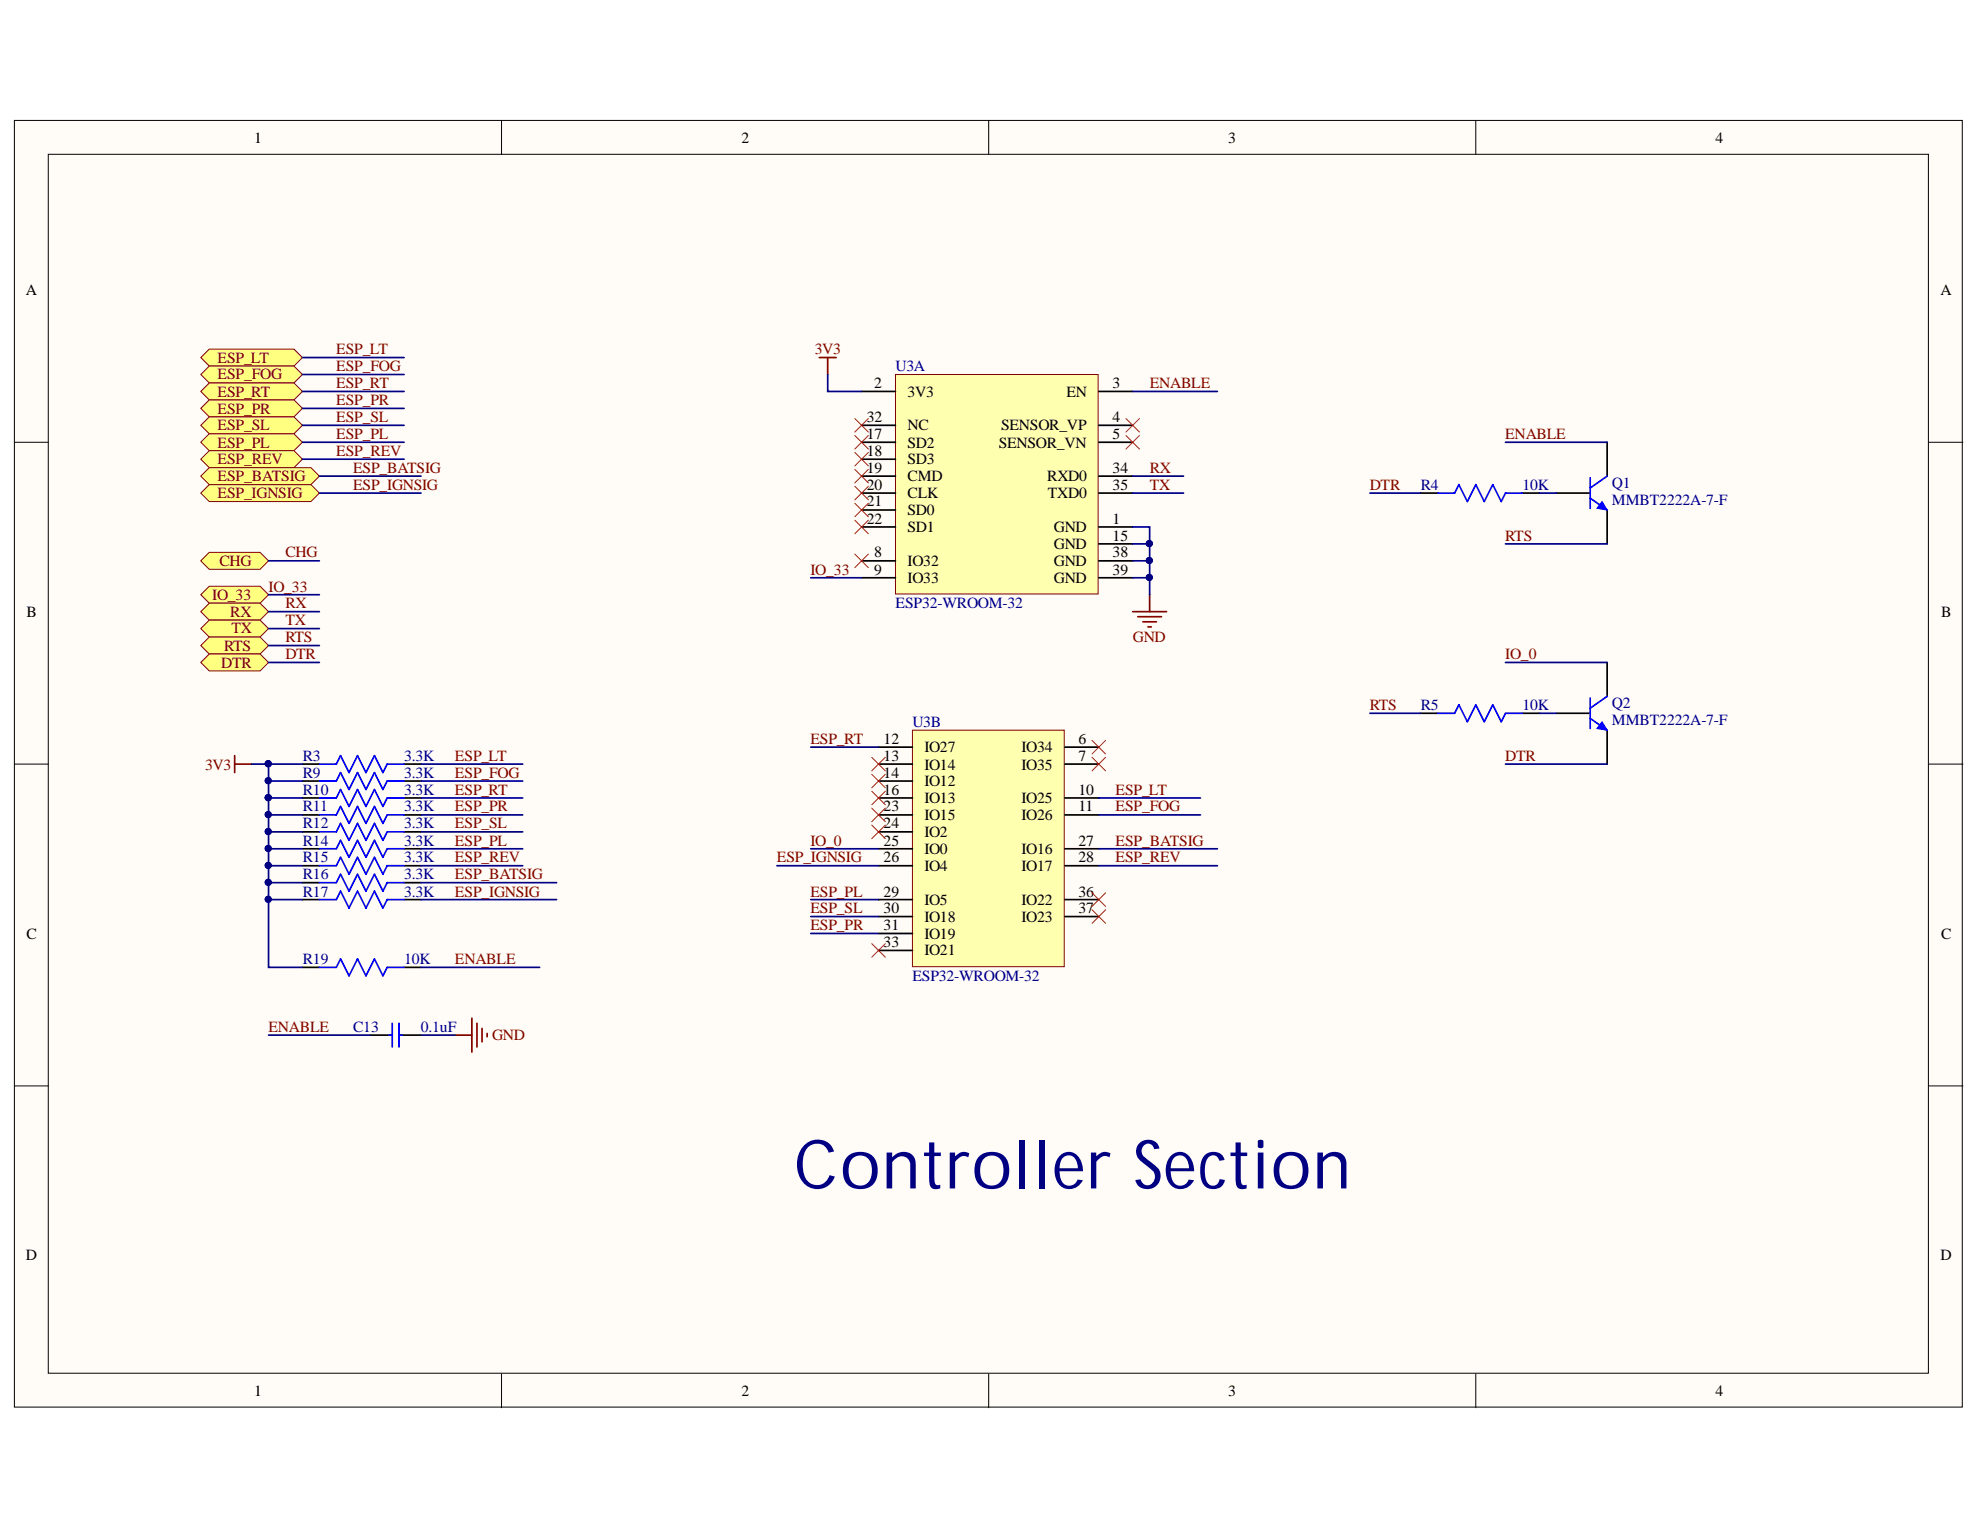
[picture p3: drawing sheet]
<svg xmlns="http://www.w3.org/2000/svg" width="279mm" height="216mm" viewBox="0 0 279 216" stroke-linecap="round" stroke-linejoin="round" font-family="sans-serif">
<defs><g id="words">
<text font-size="9.6" fill="#000080" x="112" y="167.7">Controller Section</text>
<g font-size="2.2">
<text x="35.9" y="20.1">1</text>
<text x="104.6" y="20.1">2</text>
<text x="173.3" y="20.1">3</text>
<text x="242.1" y="20.1">4</text>
<text x="3.6" y="41.6">A</text>
<text x="273.8" y="41.6">A</text>
<text x="122.3" y="59.5">32</text>
<text x="123.3" y="54.8">2</text>
<text x="128.1" y="56">3V3</text>
<text x="150.5" y="56">EN</text>
<text x="157" y="54.8">3</text>
<text x="157" y="59.5">4</text>
<text x="122.3" y="61.9">17</text>
<text x="122.3" y="64.4">18</text>
<text x="128.1" y="63.2">SD2</text>
<text x="128.1" y="65.5">SD3</text>
<text x="128.1" y="60.7">NC</text>
<text x="140.9" y="63.2">SENSOR_VN</text>
<text x="141.3" y="60.7">SENSOR_VP</text>
<text x="157" y="61.9">5</text>
<text x="122.3" y="66.7">19</text>
<text x="122.3" y="69.1">20</text>
<text x="122.3" y="71.5">21</text>
<text x="128.1" y="67.9">CMD</text>
<text x="128.1" y="70.3">CLK</text>
<text x="147.8" y="67.9">RXD0</text>
<text x="147.9" y="70.3">TXD0</text>
<text x="157" y="66.7">34</text>
<text x="157" y="69.1">35</text>
<text x="122.3" y="73.9">22</text>
<text x="128.1" y="72.7">SD0</text>
<text x="128.1" y="75.1">SD1</text>
<text x="148.7" y="75.1">GND</text>
<text x="148.7" y="77.5">GND</text>
<text x="157" y="73.9">1</text>
<text x="157" y="76.3">15</text>
<text x="123.3" y="78.7">8</text>
<text x="123.3" y="81.1">9</text>
<text x="128.1" y="79.8">IO32</text>
<text x="128.1" y="82.3">IO33</text>
<text x="148.7" y="79.8">GND</text>
<text x="148.7" y="82.3">GND</text>
<text x="157" y="78.7">38</text>
<text x="157" y="81.1">39</text>
<text x="3.7" y="87">B</text>
<text x="273.9" y="87">B</text>
<text x="124.7" y="105">12</text>
<text x="124.7" y="107.3">13</text>
<text x="130.4" y="106.1">IO27</text>
<text x="144.1" y="106.1">IO34</text>
<text x="152.2" y="105">6</text>
<text x="152.2" y="107.3">7</text>
<text x="124.7" y="109.8">14</text>
<text x="124.7" y="112.1">16</text>
<text x="130.4" y="108.6">IO14</text>
<text x="130.4" y="111">IO12</text>
<text x="130.4" y="113.3">IO13</text>
<text x="144.1" y="108.6">IO35</text>
<text x="144.1" y="113.3">IO25</text>
<text x="152.2" y="112.1">10</text>
<text x="124.7" y="114.5">23</text>
<text x="124.7" y="116.9">24</text>
<text x="124.7" y="119.3">25</text>
<text x="130.4" y="115.7">IO15</text>
<text x="130.4" y="118.1">IO2</text>
<text x="144.1" y="115.7">IO26</text>
<text x="152.2" y="114.5">11</text>
<text x="152.2" y="119.3">27</text>
<text x="124.7" y="121.7">26</text>
<text x="130.4" y="120.5">IO0</text>
<text x="130.4" y="122.9">IO4</text>
<text x="144.1" y="120.5">IO16</text>
<text x="144.1" y="122.9">IO17</text>
<text x="152.2" y="121.7">28</text>
<text x="124.7" y="126.5">29</text>
<text x="124.7" y="128.9">30</text>
<text x="124.7" y="131.3">31</text>
<text x="130.4" y="127.7">IO5</text>
<text x="130.4" y="130.1">IO18</text>
<text x="144.1" y="127.7">IO22</text>
<text x="144.1" y="130.1">IO23</text>
<text x="152.2" y="126.5">36</text>
<text x="152.2" y="128.9">37</text>
<text x="3.7" y="132.4">C</text>
<text x="124.7" y="133.6">33</text>
<text x="130.4" y="132.4">IO19</text>
<text x="130.4" y="134.8">IO21</text>
<text x="273.9" y="132.4">C</text>
<text x="3.6" y="177.8">D</text>
<text x="273.8" y="177.8">D</text>
<text x="35.9" y="197">1</text>
<text x="104.6" y="197">2</text>
<text x="173.3" y="197">3</text>
<text x="242.1" y="197">4</text>
</g>
<g font-size="2.2" fill="#800000">
<text x="30.7" y="51.2">ESP_LT</text>
<text x="30.7" y="53.5">ESP_FOG</text>
<text x="47.5" y="50">ESP_LT</text>
<text x="47.5" y="52.3">ESP_FOG</text>
<text x="115" y="50">3V3</text>
<text x="30.7" y="56">ESP_RT</text>
<text x="30.7" y="58.4">ESP_PR</text>
<text x="47.5" y="54.8">ESP_RT</text>
<text x="47.5" y="57.2">ESP_PR</text>
<text x="47.5" y="59.5">ESP_SL</text>
<text x="162.2" y="54.8">ENABLE</text>
<text x="30.7" y="60.7">ESP_SL</text>
<text x="30.7" y="63.2">ESP_PL</text>
<text x="30.7" y="65.5">ESP_REV</text>
<text x="47.5" y="61.9">ESP_PL</text>
<text x="47.5" y="64.4">ESP_REV</text>
<text x="212.4" y="61.9">ENABLE</text>
<text x="30.7" y="70.3">ESP_IGNSIG</text>
<text x="30.7" y="67.9">ESP_BATSIG</text>
<text x="49.8" y="69.1">ESP_IGNSIG</text>
<text x="49.8" y="66.7">ESP_BATSIG</text>
<text x="162.2" y="66.7">RX</text>
<text x="162.2" y="69.1">TX</text>
<text x="193.3" y="69.1">DTR</text>
<text x="212.4" y="76.3">RTS</text>
<text x="31" y="79.8">CHG</text>
<text x="37.9" y="83.5">IO_33</text>
<text x="40.3" y="78.7">CHG</text>
<text x="114.4" y="81.1">IO_33</text>
<text x="29.9" y="84.7">IO_33</text>
<text x="32.5" y="87">RX</text>
<text x="32.7" y="89.4">TX</text>
<text x="40.3" y="85.8">RX</text>
<text x="40.3" y="88.2">TX</text>
<text x="31.2" y="94.2">DTR</text>
<text x="31.6" y="91.8">RTS</text>
<text x="40.3" y="90.7">RTS</text>
<text x="40.3" y="93">DTR</text>
<text x="159.9" y="90.7">GND</text>
<text x="212.4" y="93">IO_0</text>
<text x="193.3" y="100.2">RTS</text>
<text x="64.2" y="107.3">ESP_LT</text>
<text x="114.4" y="105">ESP_RT</text>
<text x="212.4" y="107.3">DTR</text>
<text x="28.9" y="108.6">3V3</text>
<text x="64.2" y="109.8">ESP_FOG</text>
<text x="64.2" y="112.1">ESP_RT</text>
<text x="157.4" y="112.1">ESP_LT</text>
<text x="64.2" y="114.5">ESP_PR</text>
<text x="64.2" y="116.9">ESP_SL</text>
<text x="64.2" y="119.3">ESP_PL</text>
<text x="114.4" y="119.3">IO_0</text>
<text x="157.4" y="114.5">ESP_FOG</text>
<text x="157.4" y="119.3">ESP_BATSIG</text>
<text x="64.2" y="121.7">ESP_REV</text>
<text x="64.2" y="124.1">ESP_BATSIG</text>
<text x="109.6" y="121.7">ESP_IGNSIG</text>
<text x="157.4" y="121.7">ESP_REV</text>
<text x="64.2" y="126.5">ESP_IGNSIG</text>
<text x="114.4" y="131.3">ESP_PR</text>
<text x="114.4" y="128.9">ESP_SL</text>
<text x="114.4" y="126.5">ESP_PL</text>
<text x="64.2" y="136.1">ENABLE</text>
<text x="37.9" y="145.6">ENABLE</text>
<text x="69.4" y="146.8">GND</text>
</g>
<g font-size="2.2" fill="#000080">
<text x="126.4" y="52.3">U3A</text>
<text x="200.5" y="69.1">R4</text>
<text x="214.9" y="69.1">10K</text>
<text x="227.5" y="68.8">Q1</text>
<text x="227.5" y="71.3">MMBT2222A-7-F</text>
<text x="126.4" y="85.8">ESP32-WROOM-32</text>
<text x="200.5" y="100.2">R5</text>
<text x="214.9" y="100.2">10K</text>
<text x="227.5" y="100">Q2</text>
<text x="42.7" y="107.3">R3</text>
<text x="57" y="107.3">3.3K</text>
<text x="128.7" y="102.6">U3B</text>
<text x="227.5" y="102.3">MMBT2222A-7-F</text>
<text x="42.7" y="109.8">R9</text>
<text x="42.7" y="112.1">R10</text>
<text x="57" y="109.8">3.3K</text>
<text x="57" y="112.1">3.3K</text>
<text x="42.7" y="114.5">R11</text>
<text x="42.7" y="116.9">R12</text>
<text x="42.7" y="119.3">R14</text>
<text x="57" y="114.5">3.3K</text>
<text x="57" y="116.9">3.3K</text>
<text x="57" y="119.3">3.3K</text>
<text x="42.7" y="121.7">R15</text>
<text x="42.7" y="124.1">R16</text>
<text x="57" y="121.7">3.3K</text>
<text x="57" y="124.1">3.3K</text>
<text x="42.7" y="126.5">R17</text>
<text x="57" y="126.5">3.3K</text>
<text x="42.7" y="136.1">R19</text>
<text x="57" y="136.1">10K</text>
<text x="128.7" y="138.4">ESP32-WROOM-32</text>
<text x="49.8" y="145.6">C13</text>
<text x="59.4" y="145.6">0.1uF</text>
</g>
</g></defs>
<g fill="#fffcf8" stroke="#000" stroke-width=".14">
<path d="M2 17h274.9v181.6h-274.9z"/>
<path d="M6.8 21.8h265.3v172h-265.3z"/>
</g>
<path d="M70.8 17v4.8M139.5 17v4.8M208.3 17v4.8M2 62.4h4.8M272.2 62.4h4.8M2 107.8h4.8M272.2 107.8h4.8M2 153.2h4.8M272.2 153.2h4.8M70.8 193.9v4.8M139.5 193.9v4.8M208.3 193.9v4.8" fill="none" stroke="#000" stroke-width=".14"/>
<path d="M126.4 52.8h28.6v31h-28.6z" fill="#ffffb0" stroke="#800000" stroke-width=".14"/>
<g fill="none" stroke="#000" stroke-width=".24">
<path d="M121.6 55.2h4.8M155.1 55.2h4.7M121.6 74.4h4.8M121.6 60h4.8M121.6 62.4h4.8M121.6 64.8h4.8M121.6 67.2h4.8M121.6 69.6h4.8M121.6 72h4.8M121.6 79.1h4.8M155.1 74.4h4.7M155.1 60h4.7"/>
<path d="M155.1 62.4h4.7M155.1 76.7h4.7M155.1 67.2h4.7M155.1 69.6h4.7M155.1 79.1h4.7M121.6 81.5h4.8M155.1 81.5h4.7"/>
</g>
<path d="M128.8 103h21.4v33.4h-21.4z" fill="#ffffb0" stroke="#800000" stroke-width=".14"/>
<g fill="none" stroke="#000" stroke-width=".24">
<path d="M219.6 69.6h4.8M226.8 62.4v4.8M226.8 72v4.7M124 105.4h4.8M124 107.8h4.8M124 112.6h4.8M124 115h4.8M124 110.2h4.8M124 117.4h4.8M124 119.8h4.8M150.3 105.4h4.8M150.3 107.8h4.8"/>
<path d="M150.3 112.6h4.8M150.3 115h4.8M150.3 119.8h4.8M124 122.2h4.8M124 126.9h4.8M124 129.3h4.8M124 131.7h4.8M124 134.1h4.8M150.3 122.2h4.8M150.3 126.9h4.8M150.3 129.3h4.8"/>
</g>
<path d="M224.4 70.3l2.4 1.7M224.4 67.4v4.3M226.8 67.2l-2.4 1.7" fill="none" stroke="#00f" stroke-width=".24"/>
<path d="M226.1 70.8l.7 1.2-1.4-.3z" fill="#00f"/>
<path d="M226.1 70.8l.7 1.2-1.4-.3z" fill="none" stroke="#00f" stroke-width=".14"/>
<path d="M115.6 50.5h2.4M116.8 50.5v2.3" fill="none" stroke="#800000" stroke-width=".24"/>
<path d="M226.8 93.5v4.8M219.6 100.7h4.8M226.8 103v4.8" fill="none" stroke="#000" stroke-width=".24"/>
<path d="M224.4 98.5v4.3M226.8 98.3l-2.4 1.6M224.4 101.4l2.4 1.6" fill="none" stroke="#00f" stroke-width=".24"/>
<path d="M226.1 101.8l.7 1.2-1.4-.2z" fill="#00f"/>
<path d="M226.1 101.8l.7 1.2-1.4-.2z" fill="none" stroke="#00f" stroke-width=".14"/>
<path d="M159.8 86.3h4.8M160.6 87h3.3M161.3 87.7h1.9M162 88.5h.5M162.2 83.9v2.4" fill="none" stroke="#800000" stroke-width=".24"/>
<path d="M200.5 69.6h2.4M214.8 69.6h2.4M200.5 100.7h2.4M214.8 100.7h2.4" fill="none" stroke="#000" stroke-width=".24"/>
<path d="M202.9 69.6h2.4l.6-1.2 1.2 2.4 1.2-2.4 1.2 2.4 1.1-2.4 1.2 2.4 .6-1.2h2.4M202.9 100.7h2.4l.6-1.2 1.2 2.3 1.2-2.3 1.2 2.3 1.1-2.3 1.2 2.3 .6-1.1h2.4" fill="none" stroke="#00f" stroke-width=".24"/>
<g fill="#ffff80" stroke="#800000" stroke-width=".14">
<path d="M28.3 79.1l1.2-1.2h7.2l1.2 1.2-1.2 1.2h-7.2z" fill-rule="evenodd"/>
<path d="M28.3 83.9l1.2-1.2h7.2l1.2 1.2-1.2 1.2h-7.2z" fill-rule="evenodd"/>
</g>
<g fill="none" stroke="#f00" stroke-width=".14">
<path d="M120.6 59.1l1.9 1.9M122.5 59.1l-1.9 1.9M158.9 59.1l1.9 1.9M160.8 59.1l-1.9 1.9M120.6 61.5l1.9 1.9M120.6 63.8l1.9 2M120.6 66.2l1.9 1.9M120.6 68.6l1.9 1.9M120.6 71l1.9 1.9M120.6 73.4l1.9 1.9M122.5 61.5l-1.9 1.9M122.5 63.8l-1.9 2"/>
<path d="M122.5 66.2l-1.9 1.9M122.5 68.6l-1.9 1.9M122.5 71l-1.9 1.9M122.5 73.4l-1.9 1.9M158.9 61.5l1.9 1.9M160.8 61.5l-1.9 1.9M123 106.9l1.9 1.9M123 109.3l1.9 1.9M123 111.6l1.9 2M123 114l1.9 1.9M123 116.4l1.9 1.9M124.9 106.9l-1.9 1.9"/>
<path d="M124.9 109.3l-1.9 1.9M124.9 111.6l-1.9 2M124.9 114l-1.9 1.9M124.9 116.4l-1.9 1.9M154.1 106.9l1.9 1.9M154.1 104.5l1.9 1.9M156 106.9l-1.9 1.9M156 104.5l-1.9 1.9M123 133.2l1.9 1.9M124.9 133.2l-1.9 1.9M154.1 128.4l1.9 1.9M154.1 126l1.9 1.9"/>
<path d="M156 128.4l-1.9 1.9M156 126l-1.9 1.9"/>
</g>
<g fill="#ffff80" stroke="#800000" stroke-width=".14">
<path d="M28.3 86.3l1.2-1.2h7.2l1.2 1.2-1.2 1.2h-7.2z" fill-rule="evenodd"/>
<path d="M28.3 88.7l1.2-1.2h7.2l1.2 1.2-1.2 1.2h-7.2z" fill-rule="evenodd"/>
<path d="M28.3 91.1l1.2-1.2h7.2l1.2 1.2-1.2 1.2h-7.2z" fill-rule="evenodd"/>
<path d="M28.3 93.5l1.2-1.2h7.2l1.2 1.2-1.2 1.2h-7.2z" fill-rule="evenodd"/>
<path d="M28.3 50.5l1.2-1.2h12l1.2 1.2-1.2 1.2h-12z" fill-rule="evenodd"/>
<path d="M28.3 52.8l1.2-1.1h12l1.2 1.1-1.2 1.2h-12z" fill-rule="evenodd"/>
<path d="M28.3 69.6l1.2-1.2h14.4l1.2 1.2-1.2 1.2h-14.4z" fill-rule="evenodd"/>
<path d="M28.3 55.2l1.2-1.2h12l1.2 1.2-1.2 1.2h-12z" fill-rule="evenodd"/>
<path d="M28.3 57.6l1.2-1.2h12l1.2 1.2-1.2 1.2h-12z" fill-rule="evenodd"/>
<path d="M28.3 60l1.2-1.2h12l1.2 1.2-1.2 1.2h-12z" fill-rule="evenodd"/>
<path d="M28.3 62.4l1.2-1.2h12l1.2 1.2-1.2 1.2h-12z" fill-rule="evenodd"/>
<path d="M28.3 64.8l1.2-1.2h12l1.2 1.2-1.2 1.2h-12z" fill-rule="evenodd"/>
<path d="M28.3 67.2l1.2-1.2h14.4l1.2 1.2-1.2 1.2h-14.4z" fill-rule="evenodd"/>
</g>
<g fill="none" stroke="#000" stroke-width=".24">
<path d="M42.7 107.8h2.4M42.7 110.2h2.4M42.7 115h2.4M42.7 117.4h2.4M42.7 112.6h2.4M42.7 119.8h2.4M57 107.8h2.4M57 110.2h2.4M57 115h2.4M57 117.4h2.4M57 112.6h2.4M57 119.8h2.4"/>
<path d="M42.7 126.9h2.4M42.7 122.2h2.4M42.7 124.6h2.4M42.7 136.5h2.4M57 126.9h2.4M57 122.2h2.4M57 124.6h2.4M57 136.5h2.4M52.2 146.1h3.1M56.3 146.1h3.1"/>
</g>
<g fill="none" stroke="#00f" stroke-width=".24">
<path d="M45.1 107.8h2.4l.6-1.2 1.2 2.4 1.1-2.4 1.2 2.4 1.2-2.4 1.2 2.4 .6-1.2h2.4M45.1 112.6h2.4l.6-1.2 1.2 2.4 1.1-2.4 1.2 2.4 1.2-2.4 1.2 2.4 .6-1.2h2.4M45.1 117.4h2.4l.6-1.2 1.2 2.4 1.1-2.4 1.2 2.4 1.2-2.4 1.2 2.4 .6-1.2h2.4M45.1 110.2h2.4l.6-1.2 1.2 2.4 1.1-2.4 1.2 2.4 1.2-2.4 1.2 2.4 .6-1.2h2.4M45.1 115h2.4l.6-1.2 1.2 2.4 1.1-2.4 1.2 2.4 1.2-2.4 1.2 2.4 .6-1.2h2.4M45.1 119.8h2.4l.6-1.2 1.2 2.4 1.1-2.4 1.2 2.4 1.2-2.4 1.2 2.4 .6-1.2h2.4M45.1 124.6h2.4l.6-1.2 1.2 2.4 1.1-2.4 1.2 2.4 1.2-2.4 1.2 2.4 .6-1.2h2.4M45.1 126.9h2.4l.6-1.1 1.2 2.3 1.1-2.3 1.2 2.3 1.2-2.3 1.2 2.3 .6-1.2h2.4M45.1 136.5h2.4l.6-1.2 1.2 2.4 1.1-2.4 1.2 2.4 1.2-2.4 1.2 2.4 .6-1.2h2.4M45.1 122.2h2.4l.6-1.2 1.2 2.4 1.1-2.4 1.2 2.4 1.2-2.4 1.2 2.4 .6-1.2h2.4M54.9 146.1h.4M55.3 144.4v3.3"/>
<path d="M56.3 144.4v3.3M56.3 146.1h.5"/>
</g>
<path d="M33.1 106.6v2.4M33.1 107.8h2.4M64.2 146.1h2.4M66.6 143.7v4.8M67.3 144.4v3.3M68 145.1v1.9M68.7 145.8v.5" fill="none" stroke="#800000" stroke-width=".24"/>
<path d="M120.6 78.2l1.9 1.9M122.5 78.2l-1.9 1.9" fill="none" stroke="#f00" stroke-width=".14"/>
<g fill="none" stroke="#000080" stroke-width=".24">
<path d="M42.7 55.2h14.3M42.7 50.5h14.3M42.7 52.8h14.3M42.7 57.6h14.3M116.8 52.8v2.4h4.8M159.8 55.2h12M37.9 79.1h7.2M42.7 62.4h14.3M42.7 60h14.3M42.7 64.8h14.3M45.1 69.6h14.3M45.1 67.2h14.3"/>
<path d="M159.8 74.4h2.4v2.3h-2.4M159.8 79.1h2.4v2.4M159.8 69.6h7.2M159.8 67.2h7.2M162.2 76.7v2.4M193.3 69.6h7.2M212.4 62.4h14.4M212.4 76.7h14.4M217.2 69.6h2.4M37.9 93.5h7.2M37.9 83.9h7.2M37.9 86.3h7.2"/>
<path d="M37.9 88.7h7.2M37.9 91.1h7.2M114.4 81.5h7.2M159.8 81.5h2.4v2.4M212.4 93.5h14.4M35.5 107.8h7.2M37.9 117.4v7.2h4.8M37.9 112.6v4.8h4.8M37.9 119.8h4.8M37.9 112.6h4.8M37.9 115h4.8M37.9 107.8v2.4"/>
<path d="M42.7 110.2h-4.8v2.4M59.4 107.8h14.4M59.4 119.8h14.4M59.4 112.6h14.4M59.4 115h14.4M59.4 110.2h14.4M59.4 117.4h14.4M114.4 119.8h9.6M114.4 105.4h9.6M155.1 119.8h16.7M155.1 112.6h14.3M155.1 115h14.3"/>
<path d="M193.3 100.7h7.2M212.4 107.8h14.4M217.2 100.7h2.4M37.9 124.6v2.3h4.8M37.9 126.9v9.6h4.8M37.9 122.2h4.8M59.4 122.2h14.4M59.4 126.9h19.1M59.4 124.6h19.1M59.4 136.5h16.8M109.6 122.2h14.4M114.4 126.9h9.6"/>
<path d="M114.4 129.3h9.6M114.4 131.7h9.6M155.1 122.2h16.7M37.9 146.1h14.3M59.4 146.1h4.8"/>
</g>
<g fill="#000080" stroke="#000080" stroke-width=".14">
<circle cx="162.2" cy="76.7" r=".43"/>
<circle cx="162.2" cy="79.1" r=".43"/>
<circle cx="162.2" cy="81.5" r=".43"/>
<circle cx="37.8" cy="114.9" r=".43"/>
<circle cx="37.8" cy="112.6" r=".43"/>
<circle cx="37.8" cy="122.1" r=".43"/>
<circle cx="37.8" cy="119.7" r=".43"/>
<circle cx="37.8" cy="107.8" r=".43"/>
<circle cx="37.8" cy="110.2" r=".43"/>
<circle cx="37.8" cy="126.9" r=".43"/>
<circle cx="37.8" cy="124.5" r=".43"/>
<circle cx="37.8" cy="117.3" r=".43"/>
</g>
<use href="#words"/>
</svg>
